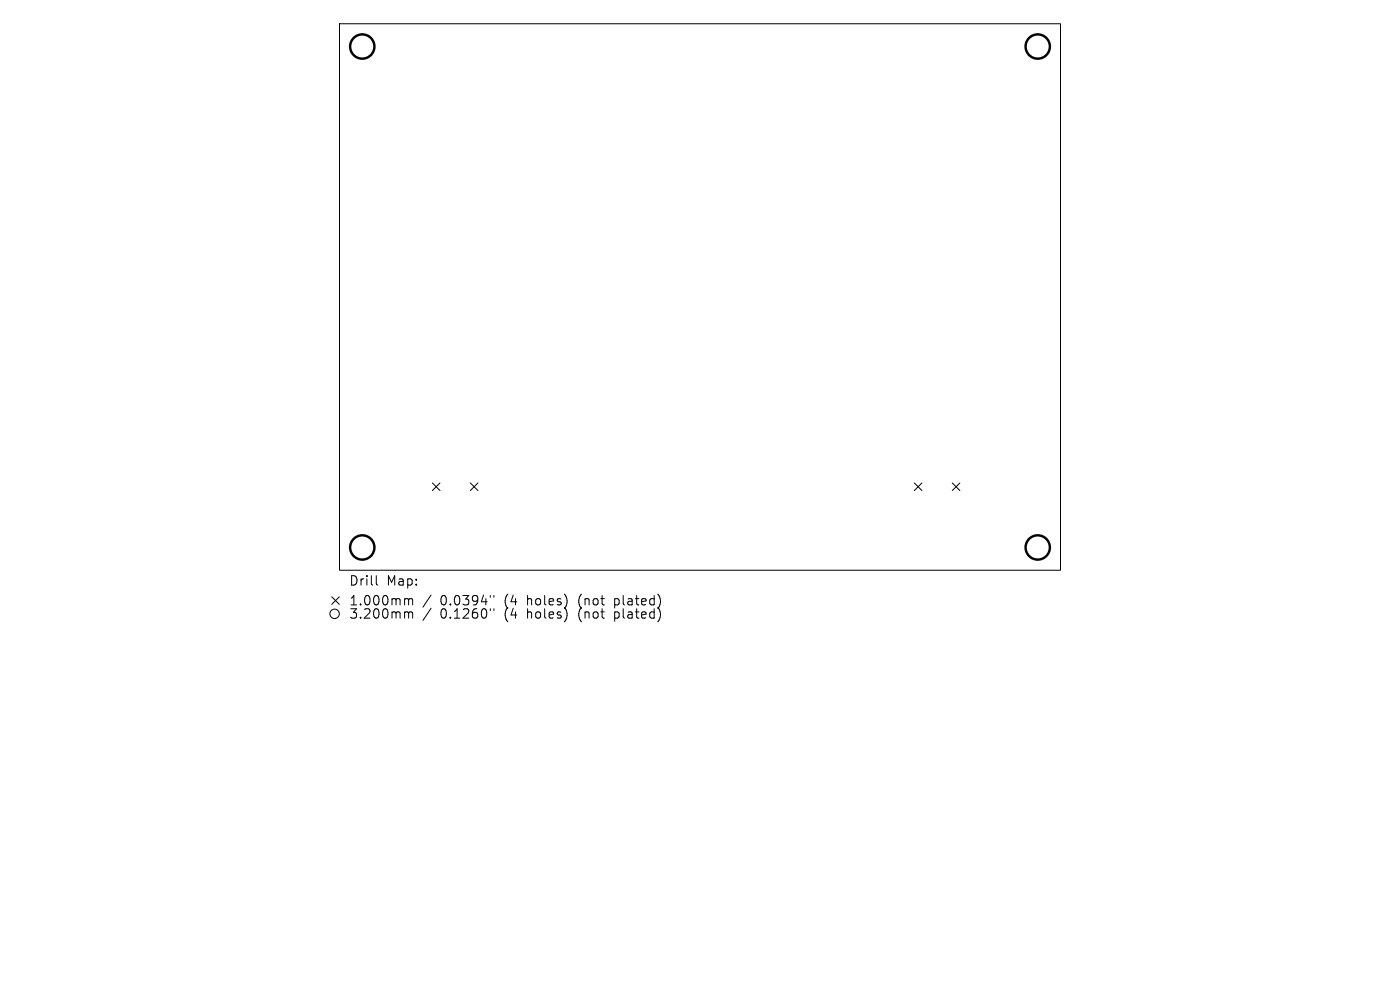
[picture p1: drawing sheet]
<svg xmlns="http://www.w3.org/2000/svg" width="297mm" height="210mm" viewBox="0 0 297 210" stroke-linecap="round" stroke-linejoin="round" font-family="sans-serif">
<defs><g id="words">
<g font-size="2.8">
<text x="74" y="124.5">Drill</text>
<text x="82" y="124.5">Map:</text>
<text x="74" y="128.7">1.000mm</text>
<text x="74" y="131.5">3.200mm</text>
<text x="93.4" y="128.7">0.0394&quot;</text>
<text x="93.4" y="131.5">0.1260&quot;</text>
<text x="107.2" y="128.7">(4</text>
<text x="107.2" y="131.5">(4</text>
<text x="112.1" y="128.7">holes)</text>
<text x="112.1" y="131.5">holes)</text>
<text x="123.2" y="128.7">(not</text>
<text x="123.2" y="131.5">(not</text>
<text x="131" y="128.7">plated)</text>
<text x="131" y="131.5">plated)</text>
</g>
</g></defs>
<g fill="none" stroke="#000" stroke-width=".21">
<path d="M72 5h153v116h-153zM91.7 102.4l1.6 1.7M93.3 102.4l-1.6 1.7M99.8 102.4l1.6 1.7M101.4 102.4l-1.6 1.7M194 102.4l1.6 1.7M195.6 102.4l-1.6 1.7M202 102.4l1.6 1.7M203.6 102.4l-1.6 1.7M70.4 126.6l1.6 1.6M72 126.6l-1.6 1.6M79.8 122.1v1.7l.3 .3"/>
<path d="M86.1 127l.5 .1 .1 .2M86.1 129.8l.5 .1 .1 .2M86.7 127.3l.3-.3 .4 .1 .1 1.2M86.7 127.3v1M86.7 130.1v1M86.7 130.1l.3-.3 .4 .1 .1 1.2M91.4 126.2l-1.7 2.6M91.4 129l-1.7 2.6M104 126.3v.4M104 129.1v.4M104.8 126.3v.4M104.8 129.1v.4"/>
<circle cx="71" cy="130.2" r="1"/>
</g>
<g fill="none" stroke="#000" stroke-width=".52">
<circle cx="76.9" cy="9.9" r="2.58"/>
<circle cx="220.1" cy="9.9" r="2.58"/>
<circle cx="76.9" cy="116.1" r="2.58"/>
<circle cx="220.1" cy="116.1" r="2.58"/>
</g>
<use href="#words"/>
</svg>
